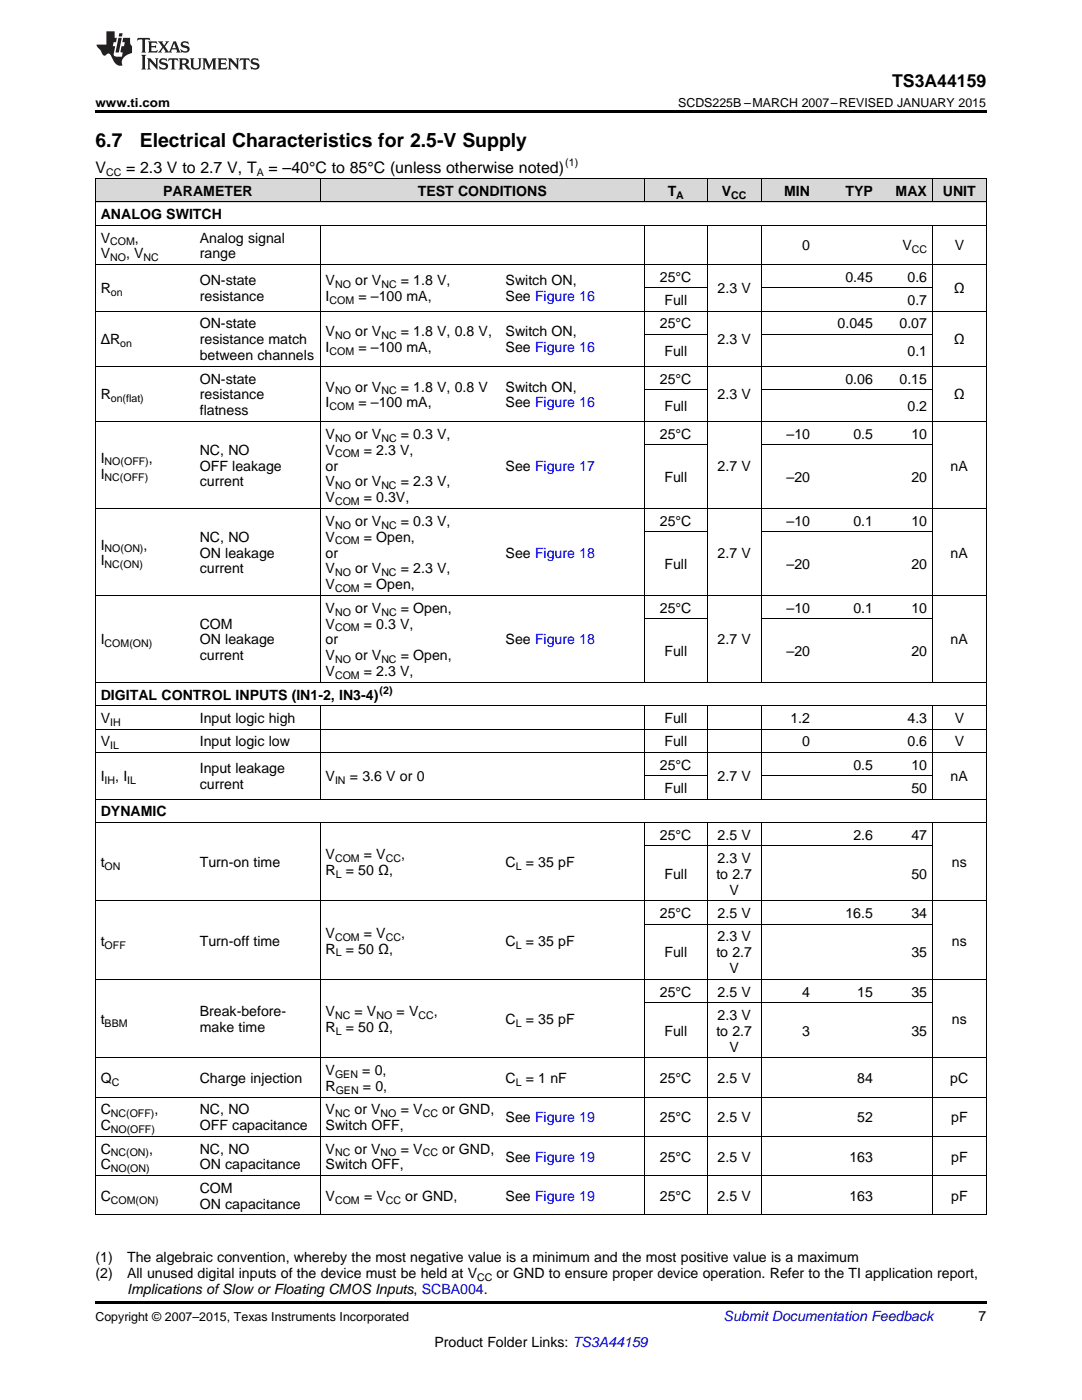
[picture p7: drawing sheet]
<svg xmlns="http://www.w3.org/2000/svg" width="216mm" height="279mm" viewBox="0 0 216 279" stroke-linecap="round" stroke-linejoin="round" font-family="sans-serif">
<defs><g id="words">
<g font-size="3.9">
<text x="19" y="29.3">6.7</text>
<text x="27.9" y="29.3">Electrical Characteristics for 2.5-V Supply</text>
</g>
<text font-size="3.5" x="178" y="17.3">TS3A44159</text>
<g font-size="3.2">
<text x="19" y="34.4">V</text>
<text x="25.2" y="34.4">= 2.3 V to 2.7 V, T</text>
<text x="53.6" y="34.4">= –40°C to 85°C (unless otherwise noted)</text>
</g>
<g font-size="2.8">
<text x="32.6" y="39.1">PARAMETER</text>
<text x="83.4" y="39.1">TEST CONDITIONS</text>
<text x="133.2" y="39.1">T</text>
<text x="144" y="39.1">V</text>
<text x="156.5" y="39.1">MIN</text>
<text x="168.7" y="39.1">TYP</text>
<text x="178.7" y="39.1">MAX</text>
<text x="188.1" y="39.1">UNIT</text>
<text x="20.1" y="43.7">ANALOG SWITCH</text>
<text x="20.1" y="48.4">V</text>
<text x="20.1" y="51.6">V</text>
<text x="25.1" y="51.6">, V</text>
<text x="26.9" y="48.4">,</text>
<text x="39.9" y="48.4">Analog signal</text>
<text x="39.9" y="51.6">range</text>
<text x="160.1" y="50">0</text>
<text x="180.1" y="50">V</text>
<text x="190.5" y="50">V</text>
<text x="20.1" y="58.6">R</text>
<text x="39.9" y="57">ON-state</text>
<text x="65" y="57">V</text>
<text x="70.9" y="57">or V</text>
<text x="80" y="57">= 1.8 V,</text>
<text x="100.9" y="57">Switch ON,</text>
<text x="131.7" y="56.2">25°C</text>
<text x="143.2" y="58.6">2.3 V</text>
<text x="168.7" y="56.2">0.45</text>
<text x="181.1" y="56.2">0.6</text>
<text x="190.4" y="58.6">Ω</text>
<text x="39.9" y="60.1">resistance</text>
<text x="39.9" y="65.5">ON-state</text>
<text x="65" y="60.1">I</text>
<text x="71.5" y="60.1">= –100 mA,</text>
<text x="100.9" y="60.1">See Figure 16</text>
<text x="131.7" y="65.5">25°C</text>
<text x="132.6" y="60.9">Full</text>
<text x="167.1" y="65.5">0.045</text>
<text x="179.5" y="65.5">0.07</text>
<text x="181.1" y="60.9">0.7</text>
<text x="20.1" y="68.7">ΔR</text>
<text x="39.9" y="68.7">resistance match</text>
<text x="39.9" y="71.9">between channels</text>
<text x="65" y="67.1">V</text>
<text x="65" y="70.3">I</text>
<text x="70.9" y="67.1">or V</text>
<text x="71.5" y="70.3">= –100 mA,</text>
<text x="80" y="67.1">= 1.8 V, 0.8 V,</text>
<text x="100.9" y="67.1">Switch ON,</text>
<text x="100.9" y="70.3">See Figure 16</text>
<text x="132.6" y="71">Full</text>
<text x="143.2" y="68.7">2.3 V</text>
<text x="181.1" y="71">0.1</text>
<text x="190.4" y="68.7">Ω</text>
<text x="39.9" y="76.6">ON-state</text>
<text x="131.7" y="76.6">25°C</text>
<text x="168.7" y="76.6">0.06</text>
<text x="179.5" y="76.6">0.15</text>
<text x="20.1" y="79.7">R</text>
<text x="39.9" y="79.7">resistance</text>
<text x="39.9" y="82.9">flatness</text>
<text x="65" y="78.1">V</text>
<text x="65" y="81.3">I</text>
<text x="70.9" y="78.1">or V</text>
<text x="71.5" y="81.3">= –100 mA,</text>
<text x="80" y="78.1">= 1.8 V, 0.8 V</text>
<text x="100.9" y="78.1">Switch ON,</text>
<text x="100.9" y="81.3">See Figure 16</text>
<text x="132.6" y="82.1">Full</text>
<text x="143.2" y="79.7">2.3 V</text>
<text x="181.1" y="82.1">0.2</text>
<text x="190.4" y="79.7">Ω</text>
<text x="65" y="87.6">V</text>
<text x="70.9" y="87.6">or V</text>
<text x="80" y="87.6">= 0.3 V,</text>
<text x="131.7" y="87.6">25°C</text>
<text x="157" y="87.6">–10</text>
<text x="170.3" y="87.6">0.5</text>
<text x="181.9" y="87.6">10</text>
<text x="20.1" y="92.3">I</text>
<text x="20.1" y="95.5">I</text>
<text x="29.7" y="92.3">,</text>
<text x="39.9" y="90.7">NC, NO</text>
<text x="39.9" y="93.9">OFF leakage</text>
<text x="65" y="90.7">V</text>
<text x="65" y="93.9">or</text>
<text x="72.6" y="90.7">= 2.3 V,</text>
<text x="100.9" y="93.9">See Figure 17</text>
<text x="143.2" y="93.9">2.7 V</text>
<text x="189.7" y="93.9">nA</text>
<text x="39.9" y="97.1">current</text>
<text x="65" y="97.1">V</text>
<text x="65" y="100.3">V</text>
<text x="70.9" y="97.1">or V</text>
<text x="72.6" y="100.3">= 0.3V,</text>
<text x="80" y="97.1">= 2.3 V,</text>
<text x="132.6" y="96.2">Full</text>
<text x="157" y="96.2">–20</text>
<text x="181.9" y="96.2">20</text>
<text x="65" y="104.9">V</text>
<text x="70.9" y="104.9">or V</text>
<text x="80" y="104.9">= 0.3 V,</text>
<text x="131.7" y="104.9">25°C</text>
<text x="157" y="104.9">–10</text>
<text x="170.3" y="104.9">0.1</text>
<text x="181.9" y="104.9">10</text>
<text x="20.1" y="109.7">I</text>
<text x="20.1" y="112.9">I</text>
<text x="28.6" y="109.7">,</text>
<text x="39.9" y="108.1">NC, NO</text>
<text x="39.9" y="111.3">ON leakage</text>
<text x="65" y="108.1">V</text>
<text x="65" y="111.3">or</text>
<text x="72.6" y="108.1">= Open,</text>
<text x="100.9" y="111.3">See Figure 18</text>
<text x="132.6" y="113.6">Full</text>
<text x="143.2" y="111.3">2.7 V</text>
<text x="157" y="113.6">–20</text>
<text x="181.9" y="113.6">20</text>
<text x="189.7" y="111.3">nA</text>
<text x="39.9" y="114.4">current</text>
<text x="65" y="114.4">V</text>
<text x="65" y="117.6">V</text>
<text x="70.9" y="114.4">or V</text>
<text x="72.6" y="117.6">= Open,</text>
<text x="80" y="114.4">= 2.3 V,</text>
<text x="39.9" y="125.4">COM</text>
<text x="65" y="122.3">V</text>
<text x="65" y="125.4">V</text>
<text x="70.9" y="122.3">or V</text>
<text x="72.6" y="125.4">= 0.3 V,</text>
<text x="80" y="122.3">= Open,</text>
<text x="131.7" y="122.3">25°C</text>
<text x="157" y="122.3">–10</text>
<text x="170.3" y="122.3">0.1</text>
<text x="181.9" y="122.3">10</text>
<text x="20.1" y="128.6">I</text>
<text x="39.9" y="128.6">ON leakage</text>
<text x="39.9" y="131.8">current</text>
<text x="65" y="128.6">or</text>
<text x="65" y="131.8">V</text>
<text x="70.9" y="131.8">or V</text>
<text x="80" y="131.8">= Open,</text>
<text x="100.9" y="128.6">See Figure 18</text>
<text x="132.6" y="131">Full</text>
<text x="143.2" y="128.6">2.7 V</text>
<text x="157" y="131">–20</text>
<text x="181.9" y="131">20</text>
<text x="189.7" y="128.6">nA</text>
<text x="65" y="135">V</text>
<text x="72.6" y="135">= 2.3 V,</text>
<text x="20.1" y="139.6">DIGITAL CONTROL INPUTS (IN1-2, IN3-4)</text>
<text x="20.1" y="144.3">V</text>
<text x="20.1" y="148.9">V</text>
<text x="39.9" y="144.3">Input logic high</text>
<text x="39.9" y="148.9">Input logic low</text>
<text x="132.6" y="144.3">Full</text>
<text x="132.6" y="148.9">Full</text>
<text x="157.7" y="144.3">1.2</text>
<text x="160.1" y="148.9">0</text>
<text x="181.1" y="144.3">4.3</text>
<text x="181.1" y="148.9">0.6</text>
<text x="190.5" y="144.3">V</text>
<text x="190.5" y="148.9">V</text>
<text x="20.1" y="155.9">I</text>
<text x="23" y="155.9">, I</text>
<text x="39.9" y="154.3">Input leakage</text>
<text x="65" y="155.9">V</text>
<text x="69.8" y="155.9">= 3.6 V or 0</text>
<text x="131.7" y="153.6">25°C</text>
<text x="143.2" y="155.9">2.7 V</text>
<text x="170.3" y="153.6">0.5</text>
<text x="181.9" y="153.6">10</text>
<text x="189.7" y="155.9">nA</text>
<text x="39.9" y="157.5">current</text>
<text x="132.6" y="158.3">Full</text>
<text x="181.9" y="158.3">50</text>
<text x="20.1" y="162.9">DYNAMIC</text>
<text x="131.7" y="167.6">25°C</text>
<text x="143.2" y="167.6">2.5 V</text>
<text x="170.3" y="167.6">2.6</text>
<text x="181.9" y="167.6">47</text>
<text x="20.1" y="173.1">t</text>
<text x="39.9" y="173.1">Turn-on time</text>
<text x="65" y="171.5">V</text>
<text x="72.6" y="171.5">= V</text>
<text x="80" y="171.5">,</text>
<text x="100.9" y="173.1">C</text>
<text x="104.9" y="173.1">= 35 pF</text>
<text x="143.2" y="172.2">2.3 V</text>
<text x="189.9" y="173.1">ns</text>
<text x="65" y="174.7">R</text>
<text x="69" y="174.7">= 50 Ω,</text>
<text x="132.6" y="175.4">Full</text>
<text x="142.9" y="175.4">to 2.7</text>
<text x="145.6" y="178.6">V</text>
<text x="181.9" y="175.4">50</text>
<text x="131.7" y="183.2">25°C</text>
<text x="143.2" y="183.2">2.5 V</text>
<text x="168.7" y="183.2">16.5</text>
<text x="181.9" y="183.2">34</text>
<text x="20.1" y="188.7">t</text>
<text x="39.9" y="188.7">Turn-off time</text>
<text x="65" y="187.1">V</text>
<text x="65" y="190.3">R</text>
<text x="69" y="190.3">= 50 Ω,</text>
<text x="72.6" y="187.1">= V</text>
<text x="80" y="187.1">,</text>
<text x="100.9" y="188.7">C</text>
<text x="104.9" y="188.7">= 35 pF</text>
<text x="132.6" y="191.1">Full</text>
<text x="142.9" y="191.1">to 2.7</text>
<text x="143.2" y="187.9">2.3 V</text>
<text x="181.9" y="191.1">35</text>
<text x="189.9" y="188.7">ns</text>
<text x="145.6" y="194.2">V</text>
<text x="39.9" y="202.8">Break-before-</text>
<text x="65" y="202.8">V</text>
<text x="70.7" y="202.8">= V</text>
<text x="79.1" y="202.8">= V</text>
<text x="86.6" y="202.8">,</text>
<text x="131.7" y="198.9">25°C</text>
<text x="143.2" y="198.9">2.5 V</text>
<text x="143.2" y="203.6">2.3 V</text>
<text x="160.1" y="198.9">4</text>
<text x="171.1" y="198.9">15</text>
<text x="181.9" y="198.9">35</text>
<text x="20.1" y="204.4">t</text>
<text x="39.9" y="206">make time</text>
<text x="65" y="206">R</text>
<text x="69" y="206">= 50 Ω,</text>
<text x="100.9" y="204.4">C</text>
<text x="104.9" y="204.4">= 35 pF</text>
<text x="132.6" y="206.7">Full</text>
<text x="142.9" y="206.7">to 2.7</text>
<text x="145.6" y="209.9">V</text>
<text x="160.1" y="206.7">3</text>
<text x="181.9" y="206.7">35</text>
<text x="189.9" y="204.4">ns</text>
<text x="65" y="214.6">V</text>
<text x="72.3" y="214.6">= 0,</text>
<text x="20.1" y="216.1">Q</text>
<text x="39.9" y="216.1">Charge injection</text>
<text x="65" y="217.7">R</text>
<text x="72.4" y="217.7">= 0,</text>
<text x="100.9" y="216.1">C</text>
<text x="104.9" y="216.1">= 1 nF</text>
<text x="131.7" y="216.1">25°C</text>
<text x="143.2" y="216.1">2.5 V</text>
<text x="171.1" y="216.1">84</text>
<text x="189.6" y="216.1">pC</text>
<text x="20.1" y="222.4">C</text>
<text x="20.1" y="225.6">C</text>
<text x="30.8" y="222.4">,</text>
<text x="39.9" y="222.4">NC, NO</text>
<text x="39.9" y="225.6">OFF capacitance</text>
<text x="65" y="222.4">V</text>
<text x="65" y="225.6">Switch OFF,</text>
<text x="70.7" y="222.4">or V</text>
<text x="80" y="222.4">= V</text>
<text x="88.2" y="222.4">or GND,</text>
<text x="100.9" y="224">See Figure 19</text>
<text x="131.7" y="224">25°C</text>
<text x="143.2" y="224">2.5 V</text>
<text x="171.1" y="224">52</text>
<text x="189.8" y="224">pF</text>
<text x="20.1" y="230.2">C</text>
<text x="20.1" y="233.4">C</text>
<text x="29.8" y="230.2">,</text>
<text x="39.9" y="230.2">NC, NO</text>
<text x="39.9" y="233.4">ON capacitance</text>
<text x="65" y="230.2">V</text>
<text x="65" y="233.4">Switch OFF,</text>
<text x="70.7" y="230.2">or V</text>
<text x="80" y="230.2">= V</text>
<text x="88.2" y="230.2">or GND,</text>
<text x="100.9" y="231.8">See Figure 19</text>
<text x="131.7" y="231.8">25°C</text>
<text x="143.2" y="231.8">2.5 V</text>
<text x="169.5" y="231.8">163</text>
<text x="189.8" y="231.8">pF</text>
<text x="20.1" y="239.6">C</text>
<text x="39.9" y="238.1">COM</text>
<text x="65" y="239.6">V</text>
<text x="72.6" y="239.6">= V</text>
<text x="80.9" y="239.6">or GND,</text>
<text x="100.9" y="239.6">See Figure 19</text>
<text x="131.7" y="239.6">25°C</text>
<text x="143.2" y="239.6">2.5 V</text>
<text x="169.5" y="239.6">163</text>
<text x="189.8" y="239.6">pF</text>
<text x="39.9" y="241.2">ON capacitance</text>
<text x="19" y="251.9">(1)</text>
<text x="25.4" y="251.9">The algebraic convention, whereby the most negative value is a minimum and the most positive value is a maximum</text>
<text x="19" y="255.1">(2)</text>
<text x="25.4" y="255.1">All unused digital inputs of the device must be held at V</text>
<text x="99.1" y="255.1">or GND to ensure proper device operation. Refer to the TI application report,</text>
<text x="25.4" y="258.2">Implications ofSlow or Floating CMOS Inputs, SCBA004.</text>
<text x="195.3" y="263.6">7</text>
<text x="86.7" y="268.9">Product Folder Links: TS3A44159</text>
</g>
<text font-size="2.8" fill="#0000c8" x="144.4" y="263.6">Submit Documentation Feedback</text>
<g font-size="2.5">
<text x="19" y="21.4">www.ti.com</text>
<text x="135.3" y="21.4">SCDS225B –MARCH 2007–REVISED JANUARY 2015</text>
<text x="19" y="263.6">Copyright © 2007–2015, Texas Instruments Incorporated</text>
</g>
<g font-size="2.1">
<text x="21.2" y="35.1">CC</text>
<text x="51.2" y="35.1">A</text>
<text x="112.8" y="33.2">(1)</text>
<text x="134.9" y="39.7">A</text>
<text x="145.9" y="39.7">CC</text>
<text x="22" y="49">COM</text>
<text x="22" y="52.1">NO</text>
<text x="28.6" y="52.1">NC</text>
<text x="181.9" y="50.6">CC</text>
<text x="22.1" y="59.1">on</text>
<text x="66.9" y="57.5">NO</text>
<text x="76.1" y="57.5">NC</text>
<text x="65.8" y="60.7">COM</text>
<text x="24" y="69.3">on</text>
<text x="65.8" y="70.9">COM</text>
<text x="66.9" y="67.7">NO</text>
<text x="76.1" y="67.7">NC</text>
<text x="22.1" y="80.3">on(flat)</text>
<text x="65.8" y="81.9">COM</text>
<text x="66.9" y="78.7">NO</text>
<text x="76.1" y="78.7">NC</text>
<text x="66.9" y="88.1">NO</text>
<text x="76.1" y="88.1">NC</text>
<text x="20.9" y="92.9">NO(OFF)</text>
<text x="66.9" y="91.3">COM</text>
<text x="20.9" y="96.1">NC(OFF)</text>
<text x="66.9" y="97.6">NO</text>
<text x="66.9" y="100.8">COM</text>
<text x="76.1" y="97.6">NC</text>
<text x="66.9" y="105.5">NO</text>
<text x="76.1" y="105.5">NC</text>
<text x="20.9" y="110.2">NO(ON)</text>
<text x="20.9" y="113.4">NC(ON)</text>
<text x="66.9" y="108.7">COM</text>
<text x="66.9" y="115">NO</text>
<text x="66.9" y="118.2">COM</text>
<text x="76.1" y="115">NC</text>
<text x="66.9" y="122.8">NO</text>
<text x="76.1" y="122.8">NC</text>
<text x="20.9" y="129.2">COM(ON)</text>
<text x="66.9" y="126">COM</text>
<text x="66.9" y="132.4">NO</text>
<text x="66.9" y="135.5">COM</text>
<text x="76.1" y="132.4">NC</text>
<text x="75.8" y="138.5">(2)</text>
<text x="22" y="144.9">IH</text>
<text x="22" y="149.5">IL</text>
<text x="20.9" y="156.5">IH</text>
<text x="25.4" y="156.5">IL</text>
<text x="66.9" y="156.5">IN</text>
<text x="20.9" y="173.6">ON</text>
<text x="66.9" y="172">COM</text>
<text x="77" y="172">CC</text>
<text x="102.9" y="173.6">L</text>
<text x="67" y="175.2">L</text>
<text x="20.9" y="189.3">OFF</text>
<text x="66.9" y="187.7">COM</text>
<text x="67" y="190.9">L</text>
<text x="77" y="187.7">CC</text>
<text x="102.9" y="189.3">L</text>
<text x="66.9" y="203.4">NC</text>
<text x="75.1" y="203.4">NO</text>
<text x="83.5" y="203.4">CC</text>
<text x="20.9" y="205">BBM</text>
<text x="67" y="206.6">L</text>
<text x="102.9" y="205">L</text>
<text x="66.9" y="215.1">GEN</text>
<text x="22.3" y="216.7">C</text>
<text x="67" y="218.3">GEN</text>
<text x="102.9" y="216.7">L</text>
<text x="22.1" y="223">NC(OFF)</text>
<text x="22.1" y="226.1">NO(OFF)</text>
<text x="66.9" y="223">NC</text>
<text x="76" y="223">NO</text>
<text x="84.3" y="223">CC</text>
<text x="22.1" y="230.8">NC(ON)</text>
<text x="22.1" y="234">NO(ON)</text>
<text x="66.9" y="230.8">NC</text>
<text x="76" y="230.8">NO</text>
<text x="84.3" y="230.8">CC</text>
<text x="22.1" y="240.2">COM(ON)</text>
<text x="66.9" y="240.2">COM</text>
<text x="77" y="240.2">CC</text>
<text x="95.2" y="255.6">CC</text>
</g>
</g></defs>
<g fill="#d8d8d8">
<path d="M19 35.7h19.8v4.7h-19.8z"/>
<path d="M38.8 35.7h25.1v4.7h-25.1z"/>
<path d="M63.9 35.7h35.9v4.7h-35.9z"/>
<path d="M99.8 35.7h28.8v4.7h-28.8z"/>
<path d="M128.6 35.7h12.5v4.7h-12.5z"/>
<path d="M141.1 35.7h10.8v4.7h-10.8z"/>
<path d="M151.9 35.7h10.8v4.7h-10.8z"/>
<path d="M162.7 35.7h12.6v4.7h-12.6z"/>
<path d="M175.3 35.7h10.8v4.7h-10.8z"/>
<path d="M186.1 35.7h10.7v4.7h-10.7z"/>
</g>
<path d="M19 22h177.8v.5h-177.8zM19 259.7h177.8v.5h-177.8z" fill="#000"/>
<g fill="none" stroke="#000" stroke-width=".2">
<path d="M19 35.6h177.8M19.1 35.7v206.8M63.9 35.7v4.7M128.5 35.7v4.7M141.1 35.7v4.7M151.9 35.7v4.7M186 35.7v4.7M196.8 35.7v206.8M19 52.8h177.8M19 45h177.8M19 40.3h177.8M63.9 45v91.2"/>
<path d="M128.5 45v91.2M128.6 57.4h12.5M141.1 45v91.2M151.9 45v91.2M151.9 57.4h34.2M186 45v91.2M19 73.1h177.8M19 62.1h177.8M128.6 77.8h12.5M128.6 66.8h12.5M151.9 77.8h34.2M151.9 66.8h34.2"/>
<path d="M19 84.1h177.8M128.6 88.8h12.5M151.9 88.8h34.2M19 118.8h177.8M19 101.5h177.8M128.6 106.1h12.5M151.9 106.1h34.2M19 136.2h177.8M128.6 123.5h12.5M151.9 123.5h34.2M19 159.5h177.8M19 150.2h177.8"/>
<path d="M19 145.5h177.8M19 140.8h177.8M63.9 140.9v18.6M128.5 140.9v18.6M128.6 154.8h12.5M141.1 140.9v18.6M151.9 140.9v18.6M151.9 154.8h34.2M186 140.9v18.6M19 179.8h177.8M19 164.1h177.8M63.9 164.1v78.4"/>
<path d="M128.5 164.1v78.4M128.6 168.8h57.5M141.1 164.1v78.4M151.9 164.1v78.4M186 164.1v78.4M19 195.5h177.8M128.6 184.4h57.5M19 219h177.8M19 211.1h177.8M128.6 200.1h57.5M19 234.6h177.8M19 226.8h177.8"/>
<path d="M19 242.4h177.8"/>
</g>
<g fill="#231f20">
<path d="M27.5 7.6l-.1 .5 .4-.2h.6v.1v2.1l-.2 .4h1l-.3-.4v-2.1l.1-.1h.5l.5 .2-.2-.5zM29.5 8.3l.2 .3v1.5l-.2 .4h1.8l.2-.6a1.04 1.04 0 0 1-1.3 .2v-.7h.6l.3 .2v-.6l-.3 .2h-.6v-.6l.8-.1 .4 .3-.2-.5zM31.5 8.3l.9 1.1-.9 1.1h.8l-.2-.2 .5-.7 .4 .7-.2 .2h1.5l-.1-.2 .1-.4h.9l.1 .4-.2 .2h1l-.3-.3-.7-1.9h-.5l-.9 2-.8-1 .9-1h-.8l.1 .3-.3 .5-.4-.6 .2-.2zM34.7 8.6l.4 1h-.7zM36.3 8.4a.63 .63 0 0 0-.2 .7 .63 .63 0 0 0 .6 .4l.6 .2 .1 .2a.75 .75 0 0 1-.7 .4 .75 .75 0 0 1-.6-.5l.1 .7 .1-.1a1.11 1.11 0 0 0 1.5-.6 1.13 1.13 0 0 0-1.2-.8l-.1-.4a1.04 1.04 0 0 1 1.2 .2l-.2-.5-.1 .1-.5-.2zM28.2 10.9l.2 .4v2.2l-.2 .4h1l-.3-.4v-2.2l.3-.4zM29.3 11.6l.3 .4v1.5l-.3 .4h.8l-.2-.4v-1.3l1.5 1.7v-1.9l.2-.4h-.7l.2 .4v.9l-1.1-1.3zM32 11.8a.62 .62 0 0 0-.2 .7 .62 .62 0 0 0 .6 .4l.6 .1 .1 .3a.76 .76 0 0 1-.7 .3 .76 .76 0 0 1-.6-.4l.1 .7 .1-.1a1.11 1.11 0 0 0 1.5-.6 1.13 1.13 0 0 0-1.2-.8l-.1-.4a1.04 1.04 0 0 1 1.2 .2l-.2-.6-.1 .1-.5-.1zM33.7 11.6l-.2 .6a.61 .61 0 0 1 .8-.3v1.6l-.2 .4h.9l-.2-.4v-1.6a.63 .63 0 0 1 .8 .3l-.2-.6zM35.6 11.6l.3 .4v1.5l-.3 .4h1l-.2-.2v-.8l.5 .2a.76 .76 0 0 0 1.2 .7l-1-1a.58 .58 0 0 0 .6-.5 .58 .58 0 0 0-.5-.6zM36.4 11.9h.1a.45 .45 0 0 1 .5 .1 .45 .45 0 0 1 .1 .5l-.7 .2zM37.9 11.6l.2 .2a2.17 2.17 0 0 0 .3 1.9 .99 .99 0 0 0 1.6-.6v-1.1l.2-.4h-.7l.2 .2a1.92 1.92 0 0 1-.2 1.8 .6 .6 0 0 1-.9-.5v-1.1l.2-.4zM40.4 11.6l.2 .4v1.5l-.2 .4h.7l-.2-.4v-1.4l.8 1.8 .8-1.8v1.4l-.2 .4h.9l-.2-.4v-1.5l.2-.4h-.8l-.6 1.5-.6-1.5zM43.4 11.6l.2 .4v1.5l-.2 .4h1.8l.2-.6a1.04 1.04 0 0 1-1.3 .1v-.6h.5l.4 .2v-.6l-.4 .2h-.5v-.7h.8l.3 .3-.1-.6zM45.5 11.6l.2 .4v1.5l-.2 .4h.7l-.2-.4v-1.3l1.5 1.7v-1.9l.2-.4h-.7l.2 .4v.9l-1.1-1.3zM47.9 11.6l-.1 .6a.61 .61 0 0 1 .8-.3v1.6l-.3 .4h1l-.3-.4 .1-1.6a.63 .63 0 0 1 .7 .3l-.1-.6zM50.2 11.8a.62 .62 0 0 0-.2 .7 .62 .62 0 0 0 .6 .4l.6 .1 .2 .3a.76 .76 0 0 1-.8 .3 .76 .76 0 0 1-.6-.4l.1 .7 .2-.1a1.11 1.11 0 0 0 1.5-.6 1.13 1.13 0 0 0-1.3-.8l-.1-.4a1.04 1.04 0 0 1 1.2 .2l-.1-.6-.2 .1-.5-.1z"/>
<path d="M21.2 6.3v2.6h-1.9l.1 .4 .7 .9a.91 .91 0 0 0 1 .8 .56 .56 0 0 1 .5-.3 .56 .56 0 0 1 .5 .3l.4 .8a1.53 1.53 0 0 0 1.9 1.2 1.54 1.54 0 0 1 1-2.1l.9-.3v-1.4a1.52 1.52 0 0 1-.3-1.6h-1.4l-.2 .8h.5l-.2 .8h-.4l-.2 1v.2l.4 .1-.2 .8a1.93 1.93 0 0 1-1.6-.3l.3-1.8h-.5l.2-.8h.4l.2-.8h-.4v-1.3zM23.6 7.6l-.6 2.9h.7l.6-2.9zM23.8 6.6l-.1 .7h.6l.2-.7z"/>
</g>
<use href="#words"/>
</svg>
